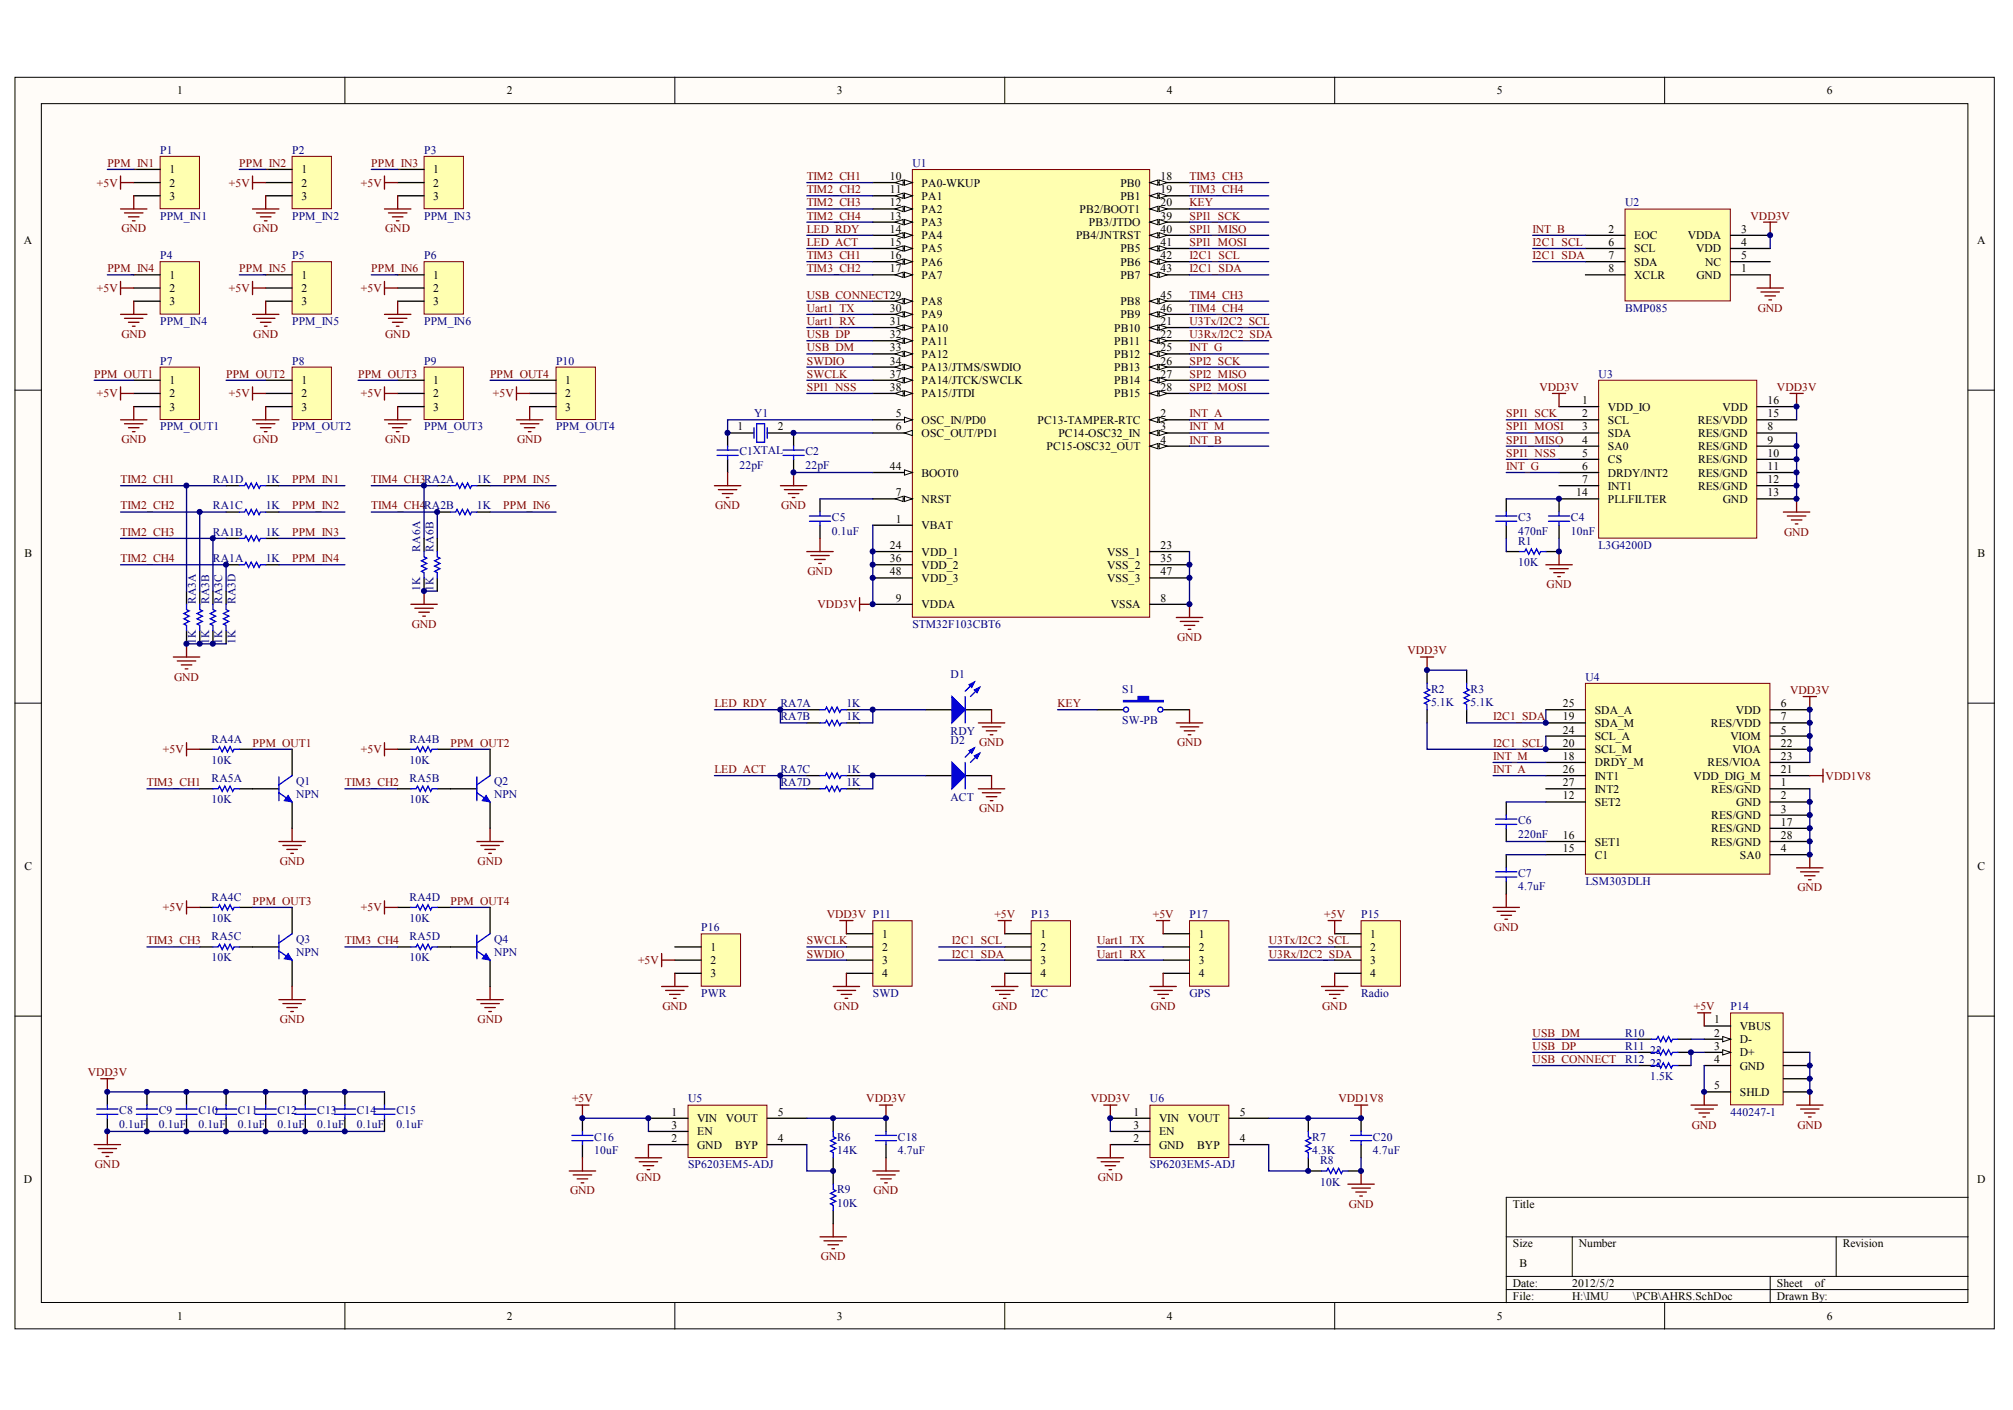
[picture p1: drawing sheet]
<svg xmlns="http://www.w3.org/2000/svg" width="284mm" height="199mm" viewBox="0 0 284 199" stroke-linecap="round" stroke-linejoin="round" font-family="sans-serif">
<defs><g id="words">
<g font-size="1.6">
<text x="25" y="13.3">1</text>
<text x="71.5" y="13.3">2</text>
<text x="118.1" y="13.3">3</text>
<text x="164.6" y="13.3">4</text>
<text x="211.2" y="13.3">5</text>
<text x="257.7" y="13.3">6</text>
<text x="23.9" y="24.5">1</text>
<text x="23.9" y="26.3">2</text>
<text x="23.9" y="28.2">3</text>
<text x="42.5" y="24.5">1</text>
<text x="42.5" y="26.3">2</text>
<text x="42.5" y="28.2">3</text>
<text x="61.1" y="24.5">1</text>
<text x="61.1" y="26.3">2</text>
<text x="61.1" y="28.2">3</text>
<text x="125.5" y="25.4">10</text>
<text x="125.5" y="27.3">11</text>
<text x="125.5" y="29.1">12</text>
<text x="130" y="26.3">PA0-WKUP</text>
<text x="130" y="28.2">PA1</text>
<text x="158.1" y="26.3">PB0</text>
<text x="158.1" y="28.2">PB1</text>
<text x="163.7" y="25.4">18</text>
<text x="163.7" y="27.3">19</text>
<text x="163.7" y="29.1">20</text>
<text x="3.4" y="34.4">A</text>
<text x="125.5" y="31">13</text>
<text x="125.5" y="32.8">14</text>
<text x="125.5" y="34.7">15</text>
<text x="130" y="30.1">PA2</text>
<text x="130" y="31.9">PA3</text>
<text x="130" y="33.8">PA4</text>
<text x="130" y="35.6">PA5</text>
<text x="151.8" y="33.8">PB4/JNTRST</text>
<text x="152.3" y="30.1">PB2/BOOT1</text>
<text x="153.6" y="31.9">PB3/JTDO</text>
<text x="158.1" y="35.6">PB5</text>
<text x="163.7" y="31">39</text>
<text x="163.7" y="32.8">40</text>
<text x="163.7" y="34.7">41</text>
<text x="226.9" y="32.8">2</text>
<text x="226.9" y="34.7">6</text>
<text x="230.6" y="33.8">EOC</text>
<text x="230.6" y="35.6">SCL</text>
<text x="238.1" y="33.8">VDDA</text>
<text x="239.3" y="35.6">VDD</text>
<text x="245.6" y="32.8">3</text>
<text x="245.6" y="34.7">4</text>
<text x="278.9" y="34.4">A</text>
<text x="23.9" y="39.3">1</text>
<text x="23.9" y="41.2">2</text>
<text x="42.5" y="39.3">1</text>
<text x="42.5" y="41.2">2</text>
<text x="61.1" y="39.3">1</text>
<text x="61.1" y="41.2">2</text>
<text x="125.5" y="36.6">16</text>
<text x="125.5" y="38.4">17</text>
<text x="130" y="37.5">PA6</text>
<text x="130" y="39.3">PA7</text>
<text x="158.1" y="37.5">PB6</text>
<text x="158.1" y="39.3">PB7</text>
<text x="163.7" y="36.6">42</text>
<text x="163.7" y="38.4">43</text>
<text x="226.9" y="36.6">7</text>
<text x="226.9" y="38.4">8</text>
<text x="230.6" y="37.5">SDA</text>
<text x="230.6" y="39.3">XCLR</text>
<text x="239.3" y="39.3">GND</text>
<text x="240.6" y="37.5">NC</text>
<text x="245.6" y="38.4">1</text>
<text x="245.6" y="36.6">5</text>
<text x="23.9" y="43.1">3</text>
<text x="42.5" y="43.1">3</text>
<text x="61.1" y="43.1">3</text>
<text x="125.5" y="44">30</text>
<text x="125.5" y="45.9">31</text>
<text x="125.5" y="47.7">32</text>
<text x="130" y="43.1">PA8</text>
<text x="130" y="44.9">PA9</text>
<text x="130" y="46.8">PA10</text>
<text x="157.2" y="46.8">PB10</text>
<text x="158.1" y="43.1">PB8</text>
<text x="158.1" y="44.9">PB9</text>
<text x="163.7" y="42.1">45</text>
<text x="163.7" y="44">46</text>
<text x="163.7" y="45.9">21</text>
<text x="163.7" y="47.7">22</text>
<text x="125.5" y="49.6">33</text>
<text x="125.5" y="51.4">34</text>
<text x="125.5" y="53.3">37</text>
<text x="130" y="48.6">PA11</text>
<text x="130" y="50.5">PA12</text>
<text x="130" y="52.4">PA13/JTMS/SWDIO</text>
<text x="157.2" y="48.6">PB11</text>
<text x="157.2" y="50.5">PB12</text>
<text x="157.2" y="52.4">PB13</text>
<text x="163.7" y="49.6">25</text>
<text x="163.7" y="51.4">26</text>
<text x="163.7" y="53.3">27</text>
<text x="23.9" y="54.2">1</text>
<text x="23.9" y="56.1">2</text>
<text x="23.9" y="57.9">3</text>
<text x="42.5" y="54.2">1</text>
<text x="42.5" y="56.1">2</text>
<text x="42.5" y="57.9">3</text>
<text x="61.1" y="54.2">1</text>
<text x="61.1" y="56.1">2</text>
<text x="61.1" y="57.9">3</text>
<text x="79.7" y="54.2">1</text>
<text x="79.7" y="56.1">2</text>
<text x="79.7" y="57.9">3</text>
<text x="125.5" y="55.2">38</text>
<text x="126.4" y="58.9">5</text>
<text x="130" y="59.8">OSC_IN/PD0</text>
<text x="130" y="54.2">PA14/JTCK/SWCLK</text>
<text x="130" y="56.1">PA15/JTDI</text>
<text x="146.4" y="59.8">PC13-TAMPER-RTC</text>
<text x="157.2" y="54.2">PB14</text>
<text x="157.2" y="56.1">PB15</text>
<text x="163.7" y="55.2">28</text>
<text x="163.7" y="58.9">2</text>
<text x="223.2" y="57">1</text>
<text x="223.2" y="58.9">2</text>
<text x="226.8" y="57.9">VDD_IO</text>
<text x="226.8" y="59.8">SCL</text>
<text x="239.5" y="59.8">RES/VDD</text>
<text x="243" y="57.9">VDD</text>
<text x="249.4" y="58.9">15</text>
<text x="249.4" y="57">16</text>
<text x="104" y="60.7">1</text>
<text x="109.7" y="60.7">2</text>
<text x="126.4" y="60.7">6</text>
<text x="130" y="61.7">OSC_OUT/PD1</text>
<text x="147.6" y="63.5">PC15-OSC32_OUT</text>
<text x="149.3" y="61.7">PC14-OSC32_IN</text>
<text x="163.7" y="60.7">3</text>
<text x="163.7" y="62.6">4</text>
<text x="223.2" y="60.7">3</text>
<text x="223.2" y="62.6">4</text>
<text x="223.2" y="64.5">5</text>
<text x="226.8" y="61.7">SDA</text>
<text x="226.8" y="63.5">SA0</text>
<text x="226.8" y="65.4">CS</text>
<text x="239.5" y="61.7">RES/GND</text>
<text x="239.5" y="63.5">RES/GND</text>
<text x="239.5" y="65.4">RES/GND</text>
<text x="249.4" y="60.7">8</text>
<text x="249.4" y="62.6">9</text>
<text x="249.4" y="64.5">10</text>
<text x="125.5" y="66.3">44</text>
<text x="126.4" y="70">7</text>
<text x="130" y="67.2">BOOT0</text>
<text x="130" y="71">NRST</text>
<text x="222.3" y="70">14</text>
<text x="223.2" y="66.3">6</text>
<text x="223.2" y="68.2">7</text>
<text x="226.8" y="67.2">DRDY/INT2</text>
<text x="226.8" y="69.1">INT1</text>
<text x="226.8" y="71">PLLFILTER</text>
<text x="239.5" y="67.2">RES/GND</text>
<text x="239.5" y="69.1">RES/GND</text>
<text x="243.1" y="71">GND</text>
<text x="249.4" y="66.3">11</text>
<text x="249.4" y="68.2">12</text>
<text x="249.4" y="70">13</text>
<text x="125.5" y="77.5">24</text>
<text x="126.4" y="73.8">1</text>
<text x="130" y="74.7">VBAT</text>
<text x="163.7" y="77.5">23</text>
<text x="3.4" y="78.6">B</text>
<text x="125.5" y="79.3">36</text>
<text x="125.5" y="81.2">48</text>
<text x="130" y="78.4">VDD_1</text>
<text x="130" y="80.3">VDD_2</text>
<text x="130" y="82.1">VDD_3</text>
<text x="156.2" y="78.4">VSS_1</text>
<text x="156.2" y="80.3">VSS_2</text>
<text x="156.2" y="82.1">VSS_3</text>
<text x="163.7" y="79.3">35</text>
<text x="163.7" y="81.2">47</text>
<text x="279" y="78.6">B</text>
<text x="126.4" y="84.9">9</text>
<text x="130" y="85.8">VDDA</text>
<text x="156.7" y="85.8">VSSA</text>
<text x="163.7" y="84.9">8</text>
<text x="220.5" y="101.6">19</text>
<text x="220.5" y="99.8">25</text>
<text x="225" y="100.7">SDA_A</text>
<text x="244.9" y="100.7">VDD</text>
<text x="251.2" y="99.8">6</text>
<text x="251.2" y="101.6">7</text>
<text x="220.5" y="107.2">18</text>
<text x="220.5" y="105.4">20</text>
<text x="220.5" y="103.5">24</text>
<text x="225" y="102.6">SDA_M</text>
<text x="225" y="106.3">SCL_M</text>
<text x="225" y="104.4">SCL_A</text>
<text x="241.4" y="102.6">RES/VDD</text>
<text x="244.1" y="104.4">VIOM</text>
<text x="244.4" y="106.3">VIOA</text>
<text x="251.2" y="103.5">5</text>
<text x="251.2" y="105.4">22</text>
<text x="251.2" y="107.2">23</text>
<text x="220.5" y="112.8">12</text>
<text x="220.5" y="109.1">26</text>
<text x="220.5" y="110.9">27</text>
<text x="225" y="113.7">SET2</text>
<text x="225" y="108.2">DRDY_M</text>
<text x="225" y="110">INT1</text>
<text x="225" y="111.9">INT2</text>
<text x="238.9" y="110">VDD_DIG_M</text>
<text x="240.9" y="108.2">RES/VIOA</text>
<text x="241.4" y="111.9">RES/GND</text>
<text x="244.9" y="113.7">GND</text>
<text x="251.2" y="110.9">1</text>
<text x="251.2" y="112.8">2</text>
<text x="251.2" y="109.1">21</text>
<text x="220.5" y="118.4">16</text>
<text x="225" y="119.3">SET1</text>
<text x="241.4" y="115.6">RES/GND</text>
<text x="241.4" y="117.5">RES/GND</text>
<text x="241.4" y="119.3">RES/GND</text>
<text x="251.2" y="114.7">3</text>
<text x="251.2" y="116.5">17</text>
<text x="251.2" y="118.4">28</text>
<text x="3.4" y="122.8">C</text>
<text x="220.5" y="120.2">15</text>
<text x="225" y="121.2">C1</text>
<text x="245.5" y="121.2">SA0</text>
<text x="251.2" y="120.2">4</text>
<text x="279" y="122.8">C</text>
<text x="100.2" y="134.2">1</text>
<text x="100.2" y="136">2</text>
<text x="100.2" y="137.9">3</text>
<text x="124.4" y="132.3">1</text>
<text x="124.4" y="134.2">2</text>
<text x="124.4" y="136">3</text>
<text x="124.4" y="137.9">4</text>
<text x="146.8" y="132.3">1</text>
<text x="146.8" y="134.2">2</text>
<text x="146.8" y="136">3</text>
<text x="146.8" y="137.9">4</text>
<text x="169.1" y="132.3">1</text>
<text x="169.1" y="134.2">2</text>
<text x="169.1" y="136">3</text>
<text x="169.1" y="137.9">4</text>
<text x="193.3" y="132.3">1</text>
<text x="193.3" y="134.2">2</text>
<text x="193.3" y="136">3</text>
<text x="193.3" y="137.9">4</text>
<text x="241.8" y="144.4">1</text>
<text x="241.8" y="146.3">2</text>
<text x="241.8" y="148.1">3</text>
<text x="241.8" y="150">4</text>
<text x="245.5" y="145.3">VBUS</text>
<text x="245.5" y="147.2">D-</text>
<text x="245.5" y="149.1">D+</text>
<text x="241.8" y="153.7">5</text>
<text x="245.5" y="150.9">GND</text>
<text x="245.5" y="154.6">SHLD</text>
<text x="94.7" y="157.4">1</text>
<text x="94.7" y="161.2">2</text>
<text x="94.7" y="159.3">3</text>
<text x="98.4" y="158.4">VIN</text>
<text x="98.4" y="160.2">EN</text>
<text x="102.4" y="158.4">VOUT</text>
<text x="109.7" y="161.2">4</text>
<text x="109.7" y="157.4">5</text>
<text x="159.9" y="157.4">1</text>
<text x="159.9" y="161.2">2</text>
<text x="159.9" y="159.3">3</text>
<text x="163.5" y="158.4">VIN</text>
<text x="163.5" y="160.2">EN</text>
<text x="167.6" y="158.4">VOUT</text>
<text x="174.9" y="161.2">4</text>
<text x="174.9" y="157.4">5</text>
<text x="3.4" y="166.9">D</text>
<text x="98.4" y="162.1">GND</text>
<text x="103.7" y="162.1">BYP</text>
<text x="163.5" y="162.1">GND</text>
<text x="168.9" y="162.1">BYP</text>
<text x="278.9" y="166.9">D</text>
<text x="213.4" y="170.4">Title</text>
<text x="213.4" y="176">Size</text>
<text x="214.4" y="178.8">B</text>
<text x="222.7" y="176">Number</text>
<text x="260" y="176">Revision</text>
<text x="213.4" y="181.6">Date:</text>
<text x="213.4" y="183.4">File:</text>
<text x="221.8" y="181.6">2012/5/2</text>
<text x="221.8" y="183.4">H:\IMU</text>
<text x="230.4" y="183.4">\PCB\AHRS.SchDoc</text>
<text x="250.7" y="181.6">Sheet</text>
<text x="250.7" y="183.4">Drawn By:</text>
<text x="256" y="181.6">of</text>
<text x="25" y="186.2">1</text>
<text x="71.5" y="186.2">2</text>
<text x="118.1" y="186.2">3</text>
<text x="164.6" y="186.2">4</text>
<text x="211.2" y="186.2">5</text>
<text x="257.7" y="186.2">6</text>
</g>
<g font-size="1.6" fill="#800000">
<text x="15.1" y="23.5">PPM_IN1</text>
<text x="33.8" y="23.5">PPM_IN2</text>
<text x="52.4" y="23.5">PPM_IN3</text>
<text x="13.7" y="26.3">+5V</text>
<text x="32.3" y="26.3">+5V</text>
<text x="50.9" y="26.3">+5V</text>
<text x="113.8" y="25.4">TIM2_CH1</text>
<text x="113.8" y="27.3">TIM2_CH2</text>
<text x="113.8" y="29.1">TIM2_CH3</text>
<text x="167.8" y="25.4">TIM3_CH3</text>
<text x="167.8" y="27.3">TIM3_CH4</text>
<text x="167.8" y="29.1">KEY</text>
<text x="17.1" y="32.8">GND</text>
<text x="35.7" y="32.8">GND</text>
<text x="54.4" y="32.8">GND</text>
<text x="113.8" y="31">TIM2_CH4</text>
<text x="113.8" y="32.8">LED_RDY</text>
<text x="113.8" y="34.7">LED_ACT</text>
<text x="167.8" y="31">SPI1_SCK</text>
<text x="167.8" y="32.8">SPI1_MISO</text>
<text x="167.8" y="34.7">SPI1_MOSI</text>
<text x="216.2" y="34.7">I2C1_SCL</text>
<text x="216.2" y="32.8">INT_B</text>
<text x="247" y="31">VDD3V</text>
<text x="13.7" y="41.2">+5V</text>
<text x="15.1" y="38.4">PPM_IN4</text>
<text x="32.3" y="41.2">+5V</text>
<text x="33.8" y="38.4">PPM_IN5</text>
<text x="50.9" y="41.2">+5V</text>
<text x="52.4" y="38.4">PPM_IN6</text>
<text x="113.8" y="36.6">TIM3_CH1</text>
<text x="113.8" y="38.4">TIM3_CH2</text>
<text x="167.8" y="36.6">I2C1_SCL</text>
<text x="167.8" y="38.4">I2C1_SDA</text>
<text x="216.2" y="36.6">I2C1_SDA</text>
<text x="17.1" y="47.7">GND</text>
<text x="35.7" y="47.7">GND</text>
<text x="54.4" y="47.7">GND</text>
<text x="113.8" y="44">Uart1_TX</text>
<text x="113.8" y="45.9">Uart1_RX</text>
<text x="113.8" y="47.7">USB_DP</text>
<text x="113.8" y="42.1">USB_CONNECT29</text>
<text x="167.8" y="45.9">U3Tx/I2C2_SCL</text>
<text x="167.8" y="47.7">U3Rx/I2C2_SDA</text>
<text x="167.8" y="42.1">TIM4_CH3</text>
<text x="167.8" y="44">TIM4_CH4</text>
<text x="248" y="44">GND</text>
<text x="13.3" y="53.3">PPM_OUT1</text>
<text x="31.9" y="53.3">PPM_OUT2</text>
<text x="50.5" y="53.3">PPM_OUT3</text>
<text x="69.1" y="53.3">PPM_OUT4</text>
<text x="113.8" y="51.4">SWDIO</text>
<text x="113.8" y="53.3">SWCLK</text>
<text x="113.8" y="49.6">USB_DM</text>
<text x="167.8" y="49.6">INT_G</text>
<text x="167.8" y="51.4">SPI2_SCK</text>
<text x="167.8" y="53.3">SPI2_MISO</text>
<text x="13.7" y="56.1">+5V</text>
<text x="32.3" y="56.1">+5V</text>
<text x="50.9" y="56.1">+5V</text>
<text x="69.5" y="56.1">+5V</text>
<text x="113.8" y="55.2">SPI1_NSS</text>
<text x="167.8" y="58.9">INT_A</text>
<text x="167.8" y="55.2">SPI2_MOSI</text>
<text x="212.5" y="58.9">SPI1_SCK</text>
<text x="217.2" y="55.2">VDD3V</text>
<text x="250.7" y="55.2">VDD3V</text>
<text x="17.1" y="62.6">GND</text>
<text x="35.7" y="62.6">GND</text>
<text x="54.4" y="62.6">GND</text>
<text x="73" y="62.6">GND</text>
<text x="167.8" y="60.7">INT_M</text>
<text x="167.8" y="62.6">INT_B</text>
<text x="212.5" y="62.6">SPI1_MISO</text>
<text x="212.5" y="60.7">SPI1_MOSI</text>
<text x="212.5" y="64.5">SPI1_NSS</text>
<text x="17" y="68.2">TIM2_CH1</text>
<text x="17" y="71.9">TIM2_CH2</text>
<text x="41.2" y="68.2">PPM_IN1</text>
<text x="41.2" y="71.9">PPM_IN2</text>
<text x="52.4" y="68.2">TIM4_CH3RA2A</text>
<text x="52.4" y="71.9">TIM4_CH4</text>
<text x="71" y="68.2">PPM_IN5</text>
<text x="71" y="71.9">PPM_IN6</text>
<text x="100.9" y="71.9">GND</text>
<text x="110.2" y="71.9">GND</text>
<text x="212.5" y="66.3">INT_G</text>
<text x="17" y="75.6">TIM2_CH3</text>
<text x="41.2" y="75.6">PPM_IN3</text>
<text x="251.7" y="75.6">GND</text>
<text x="17" y="79.3">TIM2_CH4</text>
<text x="41.2" y="79.3">PPM_IN4</text>
<text x="113.9" y="81.2">GND</text>
<text x="218.2" y="83">GND</text>
<text x="58.1" y="88.6">GND</text>
<text x="115.3" y="85.8">VDD3V</text>
<text x="166.1" y="90.5">GND</text>
<text x="198.6" y="92.3">VDD3V</text>
<text x="24.6" y="96">GND</text>
<text x="100.8" y="99.8">LED_RDY</text>
<text x="149.2" y="99.8">KEY</text>
<text x="210.6" y="101.6">I2C1_SDA</text>
<text x="252.5" y="97.9">VDD3V</text>
<text x="23" y="106.3">+5V</text>
<text x="35.6" y="105.4">PPM_OUT1</text>
<text x="50.9" y="106.3">+5V</text>
<text x="63.6" y="105.4">PPM_OUT2</text>
<text x="138.1" y="105.3">GND</text>
<text x="166.1" y="105.3">GND</text>
<text x="210.6" y="107.2">INT_M</text>
<text x="210.6" y="105.4">I2C1_SCL</text>
<text x="20.7" y="110.9">TIM3_CH1</text>
<text x="48.7" y="110.9">TIM3_CH2</text>
<text x="100.8" y="109.1">LED_ACT</text>
<text x="210.6" y="109.1">INT_A</text>
<text x="257.6" y="110">VDD1V8</text>
<text x="138.1" y="114.6">GND</text>
<text x="39.5" y="122.1">GND</text>
<text x="67.4" y="122.1">GND</text>
<text x="253.6" y="125.8">GND</text>
<text x="23" y="128.6">+5V</text>
<text x="35.6" y="127.7">PPM_OUT3</text>
<text x="50.9" y="128.6">+5V</text>
<text x="63.6" y="127.7">PPM_OUT4</text>
<text x="116.6" y="129.5">VDD3V P11</text>
<text x="140.3" y="129.5">+5V</text>
<text x="162.6" y="129.5">+5V</text>
<text x="186.8" y="129.5">+5V</text>
<text x="210.7" y="131.4">GND</text>
<text x="20.7" y="133.3">TIM3_CH3</text>
<text x="48.7" y="133.3">TIM3_CH4</text>
<text x="90" y="136">+5V</text>
<text x="113.8" y="133.3">SWCLK</text>
<text x="113.8" y="135.1">SWDIO</text>
<text x="134.3" y="133.3">I2C1_SCL</text>
<text x="134.3" y="135.1">I2C1_SDA</text>
<text x="154.8" y="133.3">Uart1_TX</text>
<text x="154.8" y="135.1">Uart1_RX</text>
<text x="179" y="133.3">U3Tx/I2C2_SCL</text>
<text x="179" y="135.1">U3Rx/I2C2_SDA</text>
<text x="93.5" y="142.5">GND</text>
<text x="117.7" y="142.5">GND</text>
<text x="140" y="142.5">GND</text>
<text x="162.3" y="142.5">GND</text>
<text x="186.5" y="142.5">GND</text>
<text x="239" y="142.6">+5V</text>
<text x="39.5" y="144.4">GND</text>
<text x="67.4" y="144.4">GND</text>
<text x="216.2" y="148.1">USB_DP</text>
<text x="216.2" y="146.3">USB_DM</text>
<text x="216.2" y="150">USB_CONNECT</text>
<text x="12.4" y="151.9">VDD3V</text>
<text x="80.7" y="155.6">+5V</text>
<text x="122.2" y="155.6">VDD3V</text>
<text x="153.9" y="155.6">VDD3V</text>
<text x="188.8" y="155.6">VDD1V8</text>
<text x="238.7" y="159.3">GND</text>
<text x="253.6" y="159.3">GND</text>
<text x="13.4" y="164.8">GND</text>
<text x="89.7" y="166.7">GND</text>
<text x="154.9" y="166.7">GND</text>
<text x="80.4" y="168.6">GND</text>
<text x="123.2" y="168.6">GND</text>
<text x="190.3" y="170.4">GND</text>
<text x="115.8" y="177.9">GND</text>
</g>
<g font-size="1.6" fill="#000080">
<text x="22.6" y="21.7">P1</text>
<text x="41.2" y="21.7">P2</text>
<text x="59.8" y="21.7">P3</text>
<text x="128.7" y="23.5">U1</text>
<text x="229.3" y="29.1">U2</text>
<text x="22.6" y="31">PPM_IN1</text>
<text x="41.2" y="31">PPM_IN2</text>
<text x="59.8" y="31">PPM_IN3</text>
<text x="22.6" y="36.6">P4</text>
<text x="41.2" y="36.6">P5</text>
<text x="59.8" y="36.6">P6</text>
<text x="22.6" y="45.9">PPM_IN4</text>
<text x="41.2" y="45.9">PPM_IN5</text>
<text x="59.8" y="45.9">PPM_IN6</text>
<text x="229.3" y="44">BMP085</text>
<text x="22.6" y="51.4">P7</text>
<text x="41.2" y="51.4">P8</text>
<text x="59.8" y="51.4">P9</text>
<text x="78.4" y="51.4">P10</text>
<text x="225.5" y="53.3">U3</text>
<text x="106.4" y="58.9">Y1</text>
<text x="22.6" y="60.7">PPM_OUT1</text>
<text x="41.2" y="60.7">PPM_OUT2</text>
<text x="59.8" y="60.7">PPM_OUT3</text>
<text x="78.4" y="60.7">PPM_OUT4</text>
<text x="104.3" y="64.3">C1XTAL</text>
<text x="113.6" y="64.3">C2</text>
<text x="30" y="71.9">RA1C</text>
<text x="30" y="68.2">RA1D</text>
<text x="37.5" y="71.9">1K</text>
<text x="37.5" y="68.2">1K</text>
<text x="59.8" y="71.9">RA2B</text>
<text x="67.3" y="68.2">1K</text>
<text x="67.3" y="71.9">1K</text>
<text x="104.3" y="66.1">22pF</text>
<text x="113.6" y="66.1">22pF</text>
<text x="30" y="75.6">RA1B</text>
<text x="37.5" y="75.6">1K</text>
<text x="59.3" y="77.8" transform="rotate(-90 59.3 77.8)">RA6A</text>
<text x="61.1" y="77.8" transform="rotate(-90 61.1 77.8)">RA6B</text>
<text x="117.4" y="75.4">0.1uF</text>
<text x="117.4" y="73.6">C5</text>
<text x="214.2" y="75.4">470nF</text>
<text x="214.2" y="73.6">C3</text>
<text x="214.2" y="76.9">R1</text>
<text x="221.6" y="75.4">10nF</text>
<text x="221.6" y="73.6">C4</text>
<text x="225.5" y="77.5">L3G4200D</text>
<text x="30" y="79.3">RA1A</text>
<text x="37.5" y="79.3">1K</text>
<text x="59.3" y="83.4" transform="rotate(-90 59.3 83.4)">1K</text>
<text x="61.1" y="83.4" transform="rotate(-90 61.1 83.4)">1K</text>
<text x="214.2" y="79.9">10K</text>
<text x="27.6" y="85.3" transform="rotate(-90 27.6 85.3)">RA3A</text>
<text x="29.5" y="85.3" transform="rotate(-90 29.5 85.3)">RA3B</text>
<text x="31.3" y="85.3" transform="rotate(-90 31.3 85.3)">RA3C</text>
<text x="33.2" y="85.3" transform="rotate(-90 33.2 85.3)">RA3D</text>
<text x="128.7" y="88.6">STM32F103CBT6</text>
<text x="27.6" y="90.9" transform="rotate(-90 27.6 90.9)">1K</text>
<text x="29.5" y="90.9" transform="rotate(-90 29.5 90.9)">1K</text>
<text x="31.3" y="90.9" transform="rotate(-90 31.3 90.9)">1K</text>
<text x="33.2" y="90.9" transform="rotate(-90 33.2 90.9)">1K</text>
<text x="134.1" y="95.7">D1</text>
<text x="110.1" y="101.6">RA7B</text>
<text x="110.1" y="99.8">RA7A</text>
<text x="119.4" y="101.6">1K</text>
<text x="119.4" y="99.8">1K</text>
<text x="158.3" y="97.7">S1</text>
<text x="201.9" y="99.6">5.1K</text>
<text x="201.9" y="97.7">R2</text>
<text x="207.5" y="99.6">5.1K</text>
<text x="207.5" y="97.7">R3</text>
<text x="223.7" y="96.1">U4</text>
<text x="29.9" y="107.8">10K</text>
<text x="29.9" y="104.8">RA4A</text>
<text x="57.8" y="107.8">10K</text>
<text x="57.8" y="104.8">RA4B</text>
<text x="134.1" y="103.7">RDY</text>
<text x="134.1" y="105">D2</text>
<text x="158.3" y="102.2">SW-PB</text>
<text x="29.9" y="113.4">10K</text>
<text x="29.9" y="110.4">RA5A</text>
<text x="41.8" y="110.8">Q1</text>
<text x="41.8" y="112.6">NPN</text>
<text x="57.8" y="113.4">10K</text>
<text x="57.8" y="110.4">RA5B</text>
<text x="69.7" y="110.8">Q2</text>
<text x="69.7" y="112.6">NPN</text>
<text x="110.1" y="110.9">RA7D</text>
<text x="110.1" y="109.1">RA7C</text>
<text x="119.4" y="110.9">1K</text>
<text x="119.4" y="109.1">1K</text>
<text x="134.1" y="113">ACT</text>
<text x="214.2" y="118.2">220nF</text>
<text x="214.2" y="116.3">C6</text>
<text x="214.2" y="125.6">4.7uF</text>
<text x="214.2" y="123.8">C7</text>
<text x="223.7" y="124.9">LSM303DLH</text>
<text x="29.9" y="130.1">10K</text>
<text x="29.9" y="127.1">RA4C</text>
<text x="57.8" y="130.1">10K</text>
<text x="57.8" y="127.1">RA4D</text>
<text x="98.9" y="131.4">P16</text>
<text x="145.5" y="129.5">P13</text>
<text x="167.8" y="129.5">P17</text>
<text x="192" y="129.5">P15</text>
<text x="29.9" y="135.7">10K</text>
<text x="29.9" y="132.7">RA5C</text>
<text x="41.8" y="133.1">Q3</text>
<text x="41.8" y="134.9">NPN</text>
<text x="57.8" y="135.7">10K</text>
<text x="57.8" y="132.7">RA5D</text>
<text x="69.7" y="133.1">Q4</text>
<text x="69.7" y="134.9">NPN</text>
<text x="98.9" y="140.7">PWR</text>
<text x="123.1" y="140.7">SWD</text>
<text x="145.5" y="140.7">I2C</text>
<text x="167.8" y="140.7">GPS</text>
<text x="192" y="140.7">Radio</text>
<text x="244.1" y="142.6">P14</text>
<text x="229.3" y="150">R12</text>
<text x="229.3" y="146.3">R10</text>
<text x="229.3" y="148.1">R11</text>
<text x="232.8" y="148.7">22</text>
<text x="97.1" y="155.6">U5</text>
<text x="162.2" y="155.6">U6</text>
<text x="232.8" y="152.4">1.5K</text>
<text x="232.8" y="150.6">22</text>
<text x="16.8" y="159.1">0.1uF</text>
<text x="16.8" y="157.2">C8</text>
<text x="22.4" y="159.1">0.1uF</text>
<text x="22.4" y="157.2">C9</text>
<text x="28" y="159.1">0.1uF</text>
<text x="28" y="157.2">C10</text>
<text x="33.6" y="159.1">0.1uF</text>
<text x="33.6" y="157.2">C11</text>
<text x="39.2" y="159.1">0.1uF</text>
<text x="39.2" y="157.2">C12</text>
<text x="44.7" y="159.1">0.1uF</text>
<text x="44.7" y="157.2">C13</text>
<text x="50.3" y="159.1">0.1uF</text>
<text x="50.3" y="157.2">C14</text>
<text x="55.9" y="159.1">0.1uF</text>
<text x="55.9" y="157.2">C15</text>
<text x="83.8" y="161">C16</text>
<text x="118.1" y="161">R6</text>
<text x="126.7" y="161">C18</text>
<text x="185.1" y="161">R7</text>
<text x="193.7" y="161">C20</text>
<text x="244.1" y="157.4">440247-1</text>
<text x="83.8" y="162.8">10uF</text>
<text x="97.1" y="164.9">SP6203EM5-ADJ</text>
<text x="118.1" y="162.8">14K</text>
<text x="126.7" y="162.8">4.7uF</text>
<text x="162.2" y="164.9">SP6203EM5-ADJ</text>
<text x="185.1" y="162.8">4.3K</text>
<text x="186.2" y="167.3">10K</text>
<text x="186.2" y="164.3">R8</text>
<text x="193.7" y="162.8">4.7uF</text>
<text x="118.1" y="170.3">10K</text>
<text x="118.1" y="168.4">R9</text>
</g>
</g></defs>
<g fill="#fffcf8" stroke="#000" stroke-width=".14">
<path d="M2.1 10.9h279.2v176.6h-279.2z"/>
<path d="M5.8 14.6h271.8v169.2h-271.8z"/>
</g>
<g fill="none" stroke="#000" stroke-width=".14">
<path d="M48.7 10.9v3.7M95.2 10.9v3.7M141.7 10.9v3.7M188.3 10.9v3.7M234.8 10.9v3.7M2.1 55.1h3.7M277.7 55.1h3.7M2.1 99.2h3.7M277.7 99.2h3.7M2.1 143.4h3.7M277.7 143.4h3.7M212.5 174.5h65.2"/>
<path d="M221.8 174.5v5.6M259 174.5v5.6M277.7 169h-65.2v14.8M48.7 183.8v3.8M95.2 183.8v3.8M141.7 183.8v3.8M188.3 183.8v3.8M212.5 180.1h65.2M212.5 182h65.2M234.8 183.8v3.8M249.7 180.1v3.7"/>
</g>
<path d="M128.7 23.9h33.5v63.2h-33.5z" fill="#ffffb0" stroke="#800000" stroke-width=".14"/>
<path d="M123.1 66.7h5.6" fill="none" stroke="#000" stroke-width=".19"/>
<path d="M127.6 66.3l1.1 .4-1.1 .3z" fill="#fffcf8" stroke="#000" stroke-width=".14"/>
<path d="M123.1 70.4h5.6" fill="none" stroke="#000" stroke-width=".19"/>
<g fill="#fffcf8" stroke="#000" stroke-width=".14">
<path d="M127.6 70l1.1 .4-1.1 .4z"/>
<path d="M126.3 70.4l1.1-.4v.8z"/>
</g>
<path d="M123.1 59.2h5.6" fill="none" stroke="#000" stroke-width=".19"/>
<path d="M127.6 58.9l1.1 .3-1.1 .4z" fill="#fffcf8" stroke="#000" stroke-width=".14"/>
<path d="M123.1 61.1h5.6" fill="none" stroke="#000" stroke-width=".19"/>
<path d="M127.6 61.1l1.1-.4v.8z" fill="#fffcf8" stroke="#000" stroke-width=".14"/>
<path d="M123.1 25.8h5.6" fill="none" stroke="#000" stroke-width=".19"/>
<g fill="#fffcf8" stroke="#000" stroke-width=".14">
<path d="M127.6 25.4l1.1 .4-1.1 .3z"/>
<path d="M126.3 25.8l1.1-.4v.7z"/>
</g>
<path d="M123.1 27.6h5.6" fill="none" stroke="#000" stroke-width=".19"/>
<g fill="#fffcf8" stroke="#000" stroke-width=".14">
<path d="M127.6 27.3l1.1 .3-1.1 .4z"/>
<path d="M126.3 27.6l1.1-.3v.7z"/>
</g>
<path d="M123.1 29.5h5.6" fill="none" stroke="#000" stroke-width=".19"/>
<g fill="#fffcf8" stroke="#000" stroke-width=".14">
<path d="M127.6 29.1l1.1 .4-1.1 .4z"/>
<path d="M126.3 29.5l1.1-.4v.8z"/>
</g>
<path d="M123.1 31.3h5.6" fill="none" stroke="#000" stroke-width=".19"/>
<g fill="#fffcf8" stroke="#000" stroke-width=".14">
<path d="M127.6 31l1.1 .3-1.1 .4z"/>
<path d="M126.3 31.3l1.1-.3v.7z"/>
</g>
<path d="M123.1 33.2h5.6" fill="none" stroke="#000" stroke-width=".19"/>
<g fill="#fffcf8" stroke="#000" stroke-width=".14">
<path d="M127.6 32.8l1.1 .4-1.1 .4z"/>
<path d="M126.3 33.2l1.1-.4v.8z"/>
</g>
<path d="M123.1 35.1h5.6" fill="none" stroke="#000" stroke-width=".19"/>
<g fill="#fffcf8" stroke="#000" stroke-width=".14">
<path d="M127.6 34.7l1.1 .4-1.1 .3z"/>
<path d="M126.3 35.1l1.1-.4v.7z"/>
</g>
<path d="M123.1 36.9h5.6" fill="none" stroke="#000" stroke-width=".19"/>
<g fill="#fffcf8" stroke="#000" stroke-width=".14">
<path d="M127.6 36.6l1.1 .3-1.1 .4z"/>
<path d="M126.3 36.9l1.1-.3v.7z"/>
</g>
<path d="M123.1 38.8h5.6" fill="none" stroke="#000" stroke-width=".19"/>
<g fill="#fffcf8" stroke="#000" stroke-width=".14">
<path d="M127.6 38.4l1.1 .4-1.1 .4z"/>
<path d="M126.3 38.8l1.1-.4v.8z"/>
</g>
<path d="M123.1 42.5h5.6" fill="none" stroke="#000" stroke-width=".19"/>
<g fill="#fffcf8" stroke="#000" stroke-width=".14">
<path d="M127.6 42.1l1.1 .4-1.1 .4z"/>
<path d="M126.3 42.5l1.1-.4v.8z"/>
</g>
<path d="M123.1 44.4h5.6" fill="none" stroke="#000" stroke-width=".19"/>
<g fill="#fffcf8" stroke="#000" stroke-width=".14">
<path d="M127.6 44l1.1 .4-1.1 .3z"/>
<path d="M126.3 44.4l1.1-.4v.7z"/>
</g>
<path d="M123.1 46.2h5.6" fill="none" stroke="#000" stroke-width=".19"/>
<g fill="#fffcf8" stroke="#000" stroke-width=".14">
<path d="M127.6 45.8l1.1 .4-1.1 .4z"/>
<path d="M126.3 46.2l1.1-.4v.8z"/>
</g>
<path d="M123.1 48.1h5.6" fill="none" stroke="#000" stroke-width=".19"/>
<g fill="#fffcf8" stroke="#000" stroke-width=".14">
<path d="M127.6 47.7l1.1 .4-1.1 .4z"/>
<path d="M126.3 48.1l1.1-.4v.8z"/>
</g>
<path d="M123.1 49.9h5.6" fill="none" stroke="#000" stroke-width=".19"/>
<g fill="#fffcf8" stroke="#000" stroke-width=".14">
<path d="M127.6 49.6l1.1 .3-1.1 .4z"/>
<path d="M126.3 49.9l1.1-.3v.7z"/>
</g>
<path d="M123.1 51.8h5.6" fill="none" stroke="#000" stroke-width=".19"/>
<g fill="#fffcf8" stroke="#000" stroke-width=".14">
<path d="M127.6 51.4l1.1 .4-1.1 .4z"/>
<path d="M126.3 51.8l1.1-.4v.8z"/>
</g>
<path d="M123.1 53.7h5.6" fill="none" stroke="#000" stroke-width=".19"/>
<g fill="#fffcf8" stroke="#000" stroke-width=".14">
<path d="M127.6 53.3l1.1 .4-1.1 .3z"/>
<path d="M126.3 53.7l1.1-.4v.7z"/>
</g>
<path d="M123.1 55.5h5.6" fill="none" stroke="#000" stroke-width=".19"/>
<g fill="#fffcf8" stroke="#000" stroke-width=".14">
<path d="M127.6 55.1l1.1 .4-1.1 .4z"/>
<path d="M126.3 55.5l1.1-.4v.8z"/>
</g>
<path d="M162.2 25.8h5.6" fill="none" stroke="#000" stroke-width=".19"/>
<g fill="#fffcf8" stroke="#000" stroke-width=".14">
<path d="M162.2 25.8l1.1-.4v.7z"/>
<path d="M163.5 25.4l1.1 .4-1.1 .3z"/>
</g>
<path d="M162.2 27.6h5.6" fill="none" stroke="#000" stroke-width=".19"/>
<g fill="#fffcf8" stroke="#000" stroke-width=".14">
<path d="M162.2 27.6l1.1-.3v.7z"/>
<path d="M163.5 27.3l1.1 .3-1.1 .4z"/>
</g>
<path d="M162.2 29.5h5.6" fill="none" stroke="#000" stroke-width=".19"/>
<g fill="#fffcf8" stroke="#000" stroke-width=".14">
<path d="M162.2 29.5l1.1-.4v.8z"/>
<path d="M163.5 29.1l1.1 .4-1.1 .4z"/>
</g>
<path d="M162.2 31.3h5.6" fill="none" stroke="#000" stroke-width=".19"/>
<g fill="#fffcf8" stroke="#000" stroke-width=".14">
<path d="M162.2 31.3l1.1-.3v.7z"/>
<path d="M163.5 31l1.1 .3-1.1 .4z"/>
</g>
<path d="M162.2 33.2h5.6" fill="none" stroke="#000" stroke-width=".19"/>
<g fill="#fffcf8" stroke="#000" stroke-width=".14">
<path d="M162.2 33.2l1.1-.4v.8z"/>
<path d="M163.5 32.8l1.1 .4-1.1 .4z"/>
</g>
<path d="M162.2 35.1h5.6" fill="none" stroke="#000" stroke-width=".19"/>
<g fill="#fffcf8" stroke="#000" stroke-width=".14">
<path d="M162.2 35.1l1.1-.4v.7z"/>
<path d="M163.5 34.7l1.1 .4-1.1 .3z"/>
</g>
<path d="M162.2 36.9h5.6" fill="none" stroke="#000" stroke-width=".19"/>
<g fill="#fffcf8" stroke="#000" stroke-width=".14">
<path d="M162.2 36.9l1.1-.3v.7z"/>
<path d="M163.5 36.6l1.1 .3-1.1 .4z"/>
</g>
<path d="M162.2 38.8h5.6" fill="none" stroke="#000" stroke-width=".19"/>
<g fill="#fffcf8" stroke="#000" stroke-width=".14">
<path d="M162.2 38.8l1.1-.4v.8z"/>
<path d="M163.5 38.4l1.1 .4-1.1 .4z"/>
</g>
<path d="M162.2 42.5h5.6" fill="none" stroke="#000" stroke-width=".19"/>
<g fill="#fffcf8" stroke="#000" stroke-width=".14">
<path d="M162.2 42.5l1.1-.4v.8z"/>
<path d="M163.5 42.1l1.1 .4-1.1 .4z"/>
</g>
<path d="M162.2 44.4h5.6" fill="none" stroke="#000" stroke-width=".19"/>
<g fill="#fffcf8" stroke="#000" stroke-width=".14">
<path d="M162.2 44.4l1.1-.4v.7z"/>
<path d="M163.5 44l1.1 .4-1.1 .3z"/>
</g>
<path d="M162.2 46.2h5.6" fill="none" stroke="#000" stroke-width=".19"/>
<g fill="#fffcf8" stroke="#000" stroke-width=".14">
<path d="M162.2 46.2l1.1-.4v.8z"/>
<path d="M163.5 45.8l1.1 .4-1.1 .4z"/>
</g>
<path d="M162.2 48.1h5.6" fill="none" stroke="#000" stroke-width=".19"/>
<g fill="#fffcf8" stroke="#000" stroke-width=".14">
<path d="M162.2 48.1l1.1-.4v.8z"/>
<path d="M163.5 47.7l1.1 .4-1.1 .4z"/>
</g>
<path d="M162.2 49.9h5.6" fill="none" stroke="#000" stroke-width=".19"/>
<g fill="#fffcf8" stroke="#000" stroke-width=".14">
<path d="M162.2 49.9l1.1-.3v.7z"/>
<path d="M163.5 49.6l1.1 .3-1.1 .4z"/>
</g>
<path d="M162.2 51.8h5.6" fill="none" stroke="#000" stroke-width=".19"/>
<g fill="#fffcf8" stroke="#000" stroke-width=".14">
<path d="M162.2 51.8l1.1-.4v.8z"/>
<path d="M163.5 51.4l1.1 .4-1.1 .4z"/>
</g>
<path d="M162.2 53.7h5.6" fill="none" stroke="#000" stroke-width=".19"/>
<g fill="#fffcf8" stroke="#000" stroke-width=".14">
<path d="M162.2 53.7l1.1-.4v.7z"/>
<path d="M163.5 53.3l1.1 .4-1.1 .3z"/>
</g>
<path d="M162.2 55.5h5.6" fill="none" stroke="#000" stroke-width=".19"/>
<g fill="#fffcf8" stroke="#000" stroke-width=".14">
<path d="M162.2 55.5l1.1-.4v.8z"/>
<path d="M163.5 55.1l1.1 .4-1.1 .4z"/>
</g>
<path d="M162.2 59.2h5.6" fill="none" stroke="#000" stroke-width=".19"/>
<g fill="#fffcf8" stroke="#000" stroke-width=".14">
<path d="M162.2 59.2l1.1-.3v.7z"/>
<path d="M163.5 58.9l1.1 .3-1.1 .4z"/>
</g>
<path d="M162.2 61.1h5.6" fill="none" stroke="#000" stroke-width=".19"/>
<g fill="#fffcf8" stroke="#000" stroke-width=".14">
<path d="M162.2 61.1l1.1-.4v.8z"/>
<path d="M163.5 60.7l1.1 .4-1.1 .4z"/>
</g>
<path d="M162.2 63h5.6" fill="none" stroke="#000" stroke-width=".19"/>
<g fill="#fffcf8" stroke="#000" stroke-width=".14">
<path d="M162.2 63l1.1-.4v.7z"/>
<path d="M163.5 62.6l1.1 .4-1.1 .3z"/>
</g>
<path d="M123.1 74.1h5.6M123.1 77.8h5.6M123.1 79.7h5.6M162.2 77.8h5.6M162.2 79.7h5.6M123.1 81.6h5.6M123.1 85.3h5.6M162.2 81.6h5.6M162.2 85.3h5.6" fill="none" stroke="#000" stroke-width=".19"/>
<path d="M167.8 36.9h11.2M167.8 38.8h11.2M167.8 31.3h11.2M167.8 33.2h11.2M113.8 46.2h9.3M113.8 48.1h9.3M113.8 44.4h9.3M113.8 42.5h9.3M167.8 46.2h11.2M167.8 48.1h11.2M167.8 44.4h11.2M167.8 42.5h11.2" fill="none" stroke="#000080" stroke-width=".19"/>
<path d="M225.5 53.7h22.3v22.2h-22.3z" fill="#ffffb0" stroke="#800000" stroke-width=".14"/>
<g fill="none" stroke="#000" stroke-width=".19">
<path d="M219.9 57.4h5.6M219.9 59.2h5.6M247.9 57.4h5.6M247.9 59.2h5.6M219.9 61.1h5.6M219.9 63h5.6M219.9 64.8h5.6M219.9 66.7h5.6M219.9 68.5h5.6M219.9 70.4h5.6M247.9 61.1h5.6M247.9 63h5.6"/>
<path d="M247.9 64.8h5.6M247.9 66.7h5.6M247.9 68.5h5.6M247.9 70.4h5.6"/>
</g>
<path d="M223.7 96.4h26v27h-26z" fill="#ffffb0" stroke="#800000" stroke-width=".14"/>
<g fill="none" stroke="#000" stroke-width=".19">
<path d="M218.1 111.3h5.6M218.1 113.2h5.6M218.1 103.9h5.6M218.1 100.2h5.6M218.1 102h5.6M218.1 118.7h5.6M218.1 107.6h5.6M218.1 105.7h5.6M218.1 109.4h5.6M249.7 111.3h5.6M249.7 113.2h5.6M249.7 103.9h5.6"/>
<path d="M249.7 100.2h5.6M249.7 102h5.6M249.7 115h5.6M249.7 118.7h5.6M249.7 116.9h5.6M249.7 107.6h5.6M249.7 105.7h5.6M249.7 109.4h5.6M218.1 120.6h5.6M249.7 120.6h5.6"/>
</g>
<path d="M229.3 29.5h14.8v13h-14.8z" fill="#ffffb0" stroke="#800000" stroke-width=".14"/>
<g fill="none" stroke="#000" stroke-width=".19">
<path d="M223.7 38.8h5.6M223.7 33.2h5.6M223.7 35.1h5.6M223.7 36.9h5.6M244.1 38.8h5.6M244.1 33.2h5.6M244.1 35.1h5.6M244.1 36.9h5.6M102.6 64.8v1.9M106.4 61.1h-3.8v1.9M108.2 61.1h3.8v1.9M112 64.8v1.9"/>
<path d="M115.7 70.4v1.9M115.7 74.1v1.9M212.5 70.4v1.9M212.5 74.1v1.9M212.5 77.8h1.9M218.1 77.8h1.8M219.9 70.4v1.9M219.9 74.1v1.9M212.5 113.2v1.8M212.5 116.9v1.8M212.5 120.6v1.9M212.5 124.3v1.9"/>
</g>
<g fill="none" stroke="#000080" stroke-width=".19">
<path d="M113.8 25.8h9.3M167.8 35.1h11.2M167.8 29.5h11.2M216.2 35.1h7.5M216.2 36.9h7.5M216.2 33.2h7.5M113.8 49.9h9.3M113.8 55.5h9.3M113.8 53.7h9.3M113.8 51.8h9.3M123.1 59.2h-20.5v1.9M167.8 55.5h11.2"/>
<path d="M167.8 53.7h11.2M212.5 59.2h7.4M253.5 57.4v1.8M112 61.1h11.1M115.7 70.4h7.4M123.1 74.1v11.2M167.8 77.8v7.5M212.5 61.1h7.4M212.5 70.4h7.4M212.5 76v1.8M212.5 63h7.4M212.5 64.8h7.4"/>
<path d="M212.5 66.7h7.4M219.9 76v1.8M253.5 61.1v9.3M210.6 107.6h7.5M210.6 109.4h7.5M212.5 118.7h5.6M212.5 113.2h5.6M255.3 111.3v9.3M212.5 120.6h5.6"/>
</g>
<g fill="none" stroke="#00f" stroke-width=".19">
<path d="M106.7 59.8h1.2v2.6h-1.2zM101.2 64.3h2.9M101.2 63.5h2.9M102.6 63v.5M102.6 64.3v.5M106.4 60.4v1.4M108.2 60.4v1.4M110.5 64.3h2.9M110.5 63.5h2.9M112 63v.5M112 64.3v.5M114.2 72.8h3"/>
<path d="M114.2 73.6h3M115.7 72.3v.5M115.7 73.6v.5M211 72.8h3M211 73.6h3M212.5 72.3v.5M212.5 73.6v.5M214.4 77.8h.7l.2-.3 .4 .7 .3-.7 .4 .7 .4-.7 .4 .7 .1-.4h.8M218.5 72.8h2.9M218.5 73.6h2.9M219.9 72.3v.5M219.9 73.6v.5"/>
<path d="M211 115.6h3M211 116.3h3M212.5 115v.6M212.5 116.3v.6M211 123h3M211 123.8h3M212.5 122.5v.5M212.5 123.8v.5"/>
</g>
<g fill="none" stroke="#800000" stroke-width=".19">
<path d="M249.7 38.8v1.8M219 55.5h1.9M219.9 55.5v1.9M247.9 40.6h3.7M248.4 41.2h2.6M249 41.8h1.5M249.5 42.3h.4M100.8 68.5h3.7M101.3 69.1h2.7M101.9 69.7h1.5M102.5 70.2h.3M102.6 66.7v1.8"/>
<path d="M110.1 68.5h3.7M110.7 69.1h2.6M111.2 69.7h1.5M111.8 70.2h.3M112 66.7v1.8M113.8 77.8h3.7M114.4 78.4h2.6M114.9 79h1.5M115.5 79.5h.4M115.7 76v1.8M218.1 79.7h3.7M219.9 77.8v1.9"/>
<path d="M251.6 72.3h3.7M252.2 72.8h2.6M252.7 73.4h1.5M253.3 73.9h.3M253.5 70.4v1.9M121.3 84.3v1.9M121.3 85.3h1.8M166 87.1h3.7M166.5 87.7h2.6M167.1 88.2h1.5M167.6 88.8h.4M167.8 85.3v1.8"/>
<path d="M218.6 80.3h2.6M219.2 80.8h1.5M219.8 81.4h.3M254.4 98.3h1.8M255.3 98.3v1.9M255.3 109.4h1.9M257.2 108.5v1.9M210.6 128h3.8M211.2 128.6h2.6M211.8 129.2h1.4M212.3 129.7h.4M212.5 126.2v1.8"/>
<path d="M253.5 122.5h3.7M254 123h2.6M254.6 123.6h1.5M255.1 124.1h.4M255.3 120.6v1.9"/>
</g>
<path d="M97.1 156h11.1v7.3h-11.1z" fill="#ffffb0" stroke="#800000" stroke-width=".14"/>
<path d="M91.5 157.8h5.6M91.5 159.7h5.6M108.2 157.8h5.6M91.5 161.5h5.6M108.2 161.5h5.6" fill="none" stroke="#000" stroke-width=".19"/>
<path d="M123.1 129.9h5.6v9.3h-5.6z" fill="#ffffb0" stroke="#800000" stroke-width=".14"/>
<path d="M130.6 100.2h3.7M130.6 109.4h3.7M136.2 100.2h3.7M136.2 109.4h3.7M119.4 131.8h3.7M119.4 133.6h3.7M119.4 135.5h3.7M119.4 137.3h3.7" fill="none" stroke="#000" stroke-width=".19"/>
<path d="M117.5 139.2h3.8M118.1 139.8h2.6M119.4 137.3v1.9M118.7 140.3h1.5M119.2 140.9h.4" fill="none" stroke="#800000" stroke-width=".19"/>
<path d="M113.8 133.6h5.6M113.8 135.5h5.6" fill="none" stroke="#000080" stroke-width=".19"/>
<g fill="#00f" stroke="#00f" stroke-width=".19">
<path d="M134.3 98.3l1.9 1.9-1.9 1.8z"/>
<path d="M137.5 97.4l.7-.4-.4 .7z"/>
<path d="M136.7 96.6l.8-.4-.4 .8z"/>
<path d="M134.3 107.6l1.9 1.8-1.9 1.9z"/>
<path d="M137.5 106.7l.7-.4-.4 .7z"/>
<path d="M136.7 105.9l.8-.4-.4 .8z"/>
</g>
<path d="M136.2 98.3v3.7M137.5 96.2l-1.3 1.3M138.2 97l-1.3 1.3M136.2 107.6v3.7M137.5 105.5l-1.3 1.3M138.2 106.3l-1.3 1.3" fill="none" stroke="#00f" stroke-width=".19"/>
<path d="M167.8 129.9h5.6v9.3h-5.6z" fill="#ffffb0" stroke="#800000" stroke-width=".14"/>
<g fill="none" stroke="#000" stroke-width=".19">
<path d="M201.3 94.6v1.8M206.9 94.6v1.8M154.8 100.2h3.7M164.1 100.2h3.7M201.3 100.2v1.8M206.9 100.2v1.8M164.1 131.8h3.7M164.1 133.6h3.7M164.1 135.5h3.7M164.1 137.3h3.7M15.1 154.1v1.8M15.1 157.8v1.9"/>
<path d="M20.7 154.1v1.8M20.7 157.8v1.9M26.3 154.1v1.8M26.3 157.8v1.9M31.9 154.1v1.8M31.9 157.8v1.9M37.5 154.1v1.8M37.5 157.8v1.9M43.1 154.1v1.8M43.1 157.8v1.9M48.7 154.1v1.8M48.7 157.8v1.9"/>
<path d="M54.2 154.1v1.8M54.2 157.8v1.9M117.5 157.8v1.9M117.5 163.4v3.7M117.5 170.8v1.9"/>
</g>
<g fill="none" stroke="#000080" stroke-width=".19">
<path d="M113.8 27.6h9.3M113.8 29.5h9.3M113.8 31.3h9.3M113.8 33.2h9.3M113.8 35.1h9.3M113.8 36.9h9.3M113.8 38.8h9.3M167.8 27.6h11.2M167.8 25.8h11.2M249.7 33.2v1.9M167.8 49.9h11.2M167.8 51.8h11.2"/>
<path d="M167.8 59.2h11.2M112 66.7h11.1M167.8 61.1h11.2M167.8 63h11.2M201.3 94.6h5.6M100.8 109.4h13M121.3 109.4h9.3M149.2 100.2h5.6M201.3 102v3.7h16.8v-1.8M218.1 100.2v1.8h-11.2M179 133.6h9.3M179 135.5h9.3"/>
<path d="M15.1 154.1h39.1M15.1 159.7h39.1M113.8 157.8h11.2M113.8 161.5v3.7h3.7"/>
</g>
<g fill="none" stroke="#800000" stroke-width=".19">
<path d="M200.4 92.7h1.9M201.3 92.7v1.9M138 102h3.7M138 111.3h3.7M138.6 102.6h2.6M138.6 111.9h2.6M139.1 103.1h1.5M139.1 112.4h1.5M139.7 103.7h.4M139.7 113h.4M139.9 100.2v1.8M139.9 109.4v1.9"/>
<path d="M166 102h3.7M166.5 102.6h2.6M167.1 103.1h1.5M167.6 103.7h.4M167.8 100.2v1.8M118.5 129.9h1.8M119.4 129.9v1.9M162.2 139.2h3.8M162.8 139.8h2.6M164.1 137.3v1.9M14.2 152.2h1.9M15.1 152.2v1.9"/>
<path d="M15.1 159.7v1.8M81.2 155.9h1.9M82.2 155.9v1.9M124.1 155.9h1.8M125 155.9v1.9M163.3 140.3h1.5M163.9 140.9h.4M13.3 161.5h3.7M13.8 162.1h2.6M14.4 162.6h1.5M15 163.2h.3M89.6 163.4h3.7"/>
<path d="M90.2 163.9h2.6M90.7 164.5h1.5M91.3 165.1h.4M91.5 161.5v1.9M115.7 174.5h3.7M116.2 175.1h2.6M116.8 175.7h1.5M117.4 176.2h.3M117.5 172.7v1.8M123.1 165.2h3.8M123.7 165.8h2.6M124.2 166.4h1.5"/>
<path d="M124.8 166.9h.4M125 163.4v1.8"/>
</g>
<g fill="none" stroke="#00f" stroke-width=".19">
<path d="M201.3 96.4v.8l.4 .2-.7 .3 .7 .4-.7 .4 .7 .3-.7 .4 .3 .2v.8M206.9 96.4v.8l.4 .2-.8 .3 .8 .4-.8 .4 .8 .3-.8 .4 .4 .2v.8M13.7 156.5h2.9M13.7 157.2h2.9M15.1 155.9v.6M15.1 157.2v.6M19.2 156.5h3M19.2 157.2h3M20.7 155.9v.6M20.7 157.2v.6M24.8 156.5h3M24.8 157.2h3"/>
<path d="M26.3 155.9v.6M26.3 157.2v.6M30.4 156.5h3M30.4 157.2h3M31.9 155.9v.6M31.9 157.2v.6M36 156.5h3M36 157.2h3M37.5 155.9v.6M37.5 157.2v.6M41.6 156.5h3M41.6 157.2h3"/>
<path d="M43.1 155.9v.6M43.1 157.2v.6M47.2 156.5h2.9M47.2 157.2h2.9M48.7 155.9v.6M48.7 157.2v.6M52.8 156.5h2.9M52.8 157.2h2.9M54.2 155.9v.6M54.2 157.2v.6M117.5 159.7v.7l.4 .2-.7 .4 .7 .3-.7 .4 .7 .4-.7 .3 .3 .2v.8M117.5 167.1v.7l.4 .2-.7 .4 .7 .4-.7 .3 .7 .4-.7 .4 .3 .2v.7"/>
<circle cx="158.9" cy="100.1" r=".35"/>
<circle cx="163.7" cy="100.1" r=".35"/>
</g>
<path d="M158.5 98.8h2.1v-.5h1.4v.5h2.1v.2h-5.6z" fill-rule="evenodd" fill="#00f" stroke="#00f" stroke-width=".19"/>
<path d="M162.2 156h11.2v7.3h-11.2z" fill="#ffffb0" stroke="#800000" stroke-width=".14"/>
<path d="M156.6 157.8h5.6M156.6 159.7h5.6M173.4 157.8h5.6M184.6 157.8v1.9M192 157.8v1.9M156.6 161.5h5.6M173.4 161.5h5.6M184.6 163.4v1.8h1.8M190.2 165.2h1.8M192 161.5v1.9" fill="none" stroke="#000" stroke-width=".19"/>
<g fill="none" stroke="#800000" stroke-width=".19">
<path d="M155.7 155.9h1.9M156.6 155.9v1.9M191.1 155.9h1.8M192 155.9v1.9M154.8 163.4h3.7M155.3 163.9h2.6M155.9 164.5h1.5M156.5 165.1h.3M156.6 161.5v1.9M190.2 167.1h3.7M190.7 167.7h2.6M191.3 168.2h1.5"/>
<path d="M191.8 168.8h.4M192 165.2v1.9"/>
</g>
<path d="M156.6 157.8v1.9M179 157.8h13M179 161.5v3.7h5.6M192 163.4v1.8" fill="none" stroke="#000080" stroke-width=".19"/>
<path d="M184.6 159.7v.7l.3 .2-.7 .4 .7 .3-.7 .4 .7 .4-.7 .3 .4 .2v.8M192 159.7v.5M186.4 165.2h.8l.2-.3 .3 .7 .4-.7 .4 .7 .4-.7 .3 .7 .2-.4h.8M190.5 160.2h3M190.5 161h3M192 161v.5" fill="none" stroke="#00f" stroke-width=".19"/>
<path d="M22.6 22.1h5.5v7.3h-5.5z" fill="#ffffb0" stroke="#800000" stroke-width=".14"/>
<path d="M18.9 23.9h3.7M18.9 25.8h3.7M18.9 27.6h3.7" fill="none" stroke="#000" stroke-width=".19"/>
<path d="M41.2 22.1h5.6v7.3h-5.6z" fill="#ffffb0" stroke="#800000" stroke-width=".14"/>
<path d="M37.5 23.9h3.7M37.5 25.8h3.7M37.5 27.6h3.7" fill="none" stroke="#000" stroke-width=".19"/>
<path d="M59.8 22.1h5.6v7.3h-5.6z" fill="#ffffb0" stroke="#800000" stroke-width=".14"/>
<path d="M56.1 23.9h3.7M56.1 25.8h3.7M56.1 27.6h3.7" fill="none" stroke="#000" stroke-width=".19"/>
<path d="M22.6 36.9h5.5v7.4h-5.5z" fill="#ffffb0" stroke="#800000" stroke-width=".14"/>
<path d="M18.9 38.8h3.7M18.9 40.6h3.7M18.9 42.5h3.7M82.2 157.8v1.9M82.2 161.5v1.9" fill="none" stroke="#000" stroke-width=".19"/>
<g fill="none" stroke="#800000" stroke-width=".19">
<path d="M17 24.8v1.9M17 39.7v1.9M17 25.8h1.9M17 29.5h3.7M17.6 30h2.6M18.1 30.6h1.5M18.7 31.2h.4M18.9 27.6v1.9M35.6 25.8h1.9M35.6 24.8v1.9M35.6 29.5h3.7M36.2 30h2.6"/>
<path d="M36.7 30.6h1.5M37.3 31.2h.4M37.5 27.6v1.9M54.2 25.8h1.9M54.2 24.8v1.9M54.2 29.5h3.8M54.8 30h2.6M55.4 30.6h1.4M55.9 31.2h.4M56.1 27.6v1.9M17 40.6h1.9M17 44.4h3.7"/>
<path d="M17.6 44.9h2.6M18.1 45.5h1.5M18.7 46h.4M18.9 42.5v1.9M80.3 165.2h3.7M80.9 165.8h2.6M81.4 166.4h1.5M82 166.9h.4M82.2 163.4v1.8"/>
</g>
<path d="M82.2 159.7v.5M80.7 160.2h3M80.7 161h3M82.2 161v.5" fill="none" stroke="#00f" stroke-width=".19"/>
<path d="M15.1 23.9h3.8M15.1 38.8h3.8M33.8 23.9h3.7M52.4 23.9h3.7" fill="none" stroke="#000080" stroke-width=".19"/>
<path d="M41.2 36.9h5.6v7.4h-5.6z" fill="#ffffb0" stroke="#800000" stroke-width=".14"/>
<path d="M37.5 38.8h3.7M37.5 40.6h3.7M37.5 42.5h3.7" fill="none" stroke="#000" stroke-width=".19"/>
<path d="M59.8 36.9h5.6v7.4h-5.6z" fill="#ffffb0" stroke="#800000" stroke-width=".14"/>
<path d="M56.1 38.8h3.7M56.1 40.6h3.7M56.1 42.5h3.7" fill="none" stroke="#000" stroke-width=".19"/>
<g fill="none" stroke="#800000" stroke-width=".19">
<path d="M35.6 39.7v1.9M54.2 39.7v1.9M35.6 40.6h1.9M35.6 44.4h3.7M36.2 44.9h2.6M36.7 45.5h1.5M37.3 46h.4M37.5 42.5v1.9M54.2 40.6h1.9M54.2 44.4h3.8M54.8 44.9h2.6M55.4 45.5h1.4"/>
<path d="M55.9 46h.4M56.1 42.5v1.9"/>
</g>
<path d="M33.8 38.8h3.7M52.4 38.8h3.7" fill="none" stroke="#000080" stroke-width=".19"/>
<path d="M22.6 51.8h5.5v7.4h-5.5z" fill="#ffffb0" stroke="#800000" stroke-width=".14"/>
<path d="M18.9 53.7h3.7M18.9 55.5h3.7M18.9 57.4h3.7" fill="none" stroke="#000" stroke-width=".19"/>
<path d="M41.2 51.8h5.6v7.4h-5.6z" fill="#ffffb0" stroke="#800000" stroke-width=".14"/>
<path d="M37.5 53.7h3.7M37.5 55.5h3.7M37.5 57.4h3.7" fill="none" stroke="#000" stroke-width=".19"/>
<path d="M59.8 51.8h5.6v7.4h-5.6z" fill="#ffffb0" stroke="#800000" stroke-width=".14"/>
<path d="M56.1 53.7h3.7M56.1 55.5h3.7M56.1 57.4h3.7" fill="none" stroke="#000" stroke-width=".19"/>
<path d="M78.4 51.8h5.6v7.4h-5.6z" fill="#ffffb0" stroke="#800000" stroke-width=".14"/>
<g fill="none" stroke="#000" stroke-width=".19">
<path d="M74.7 53.7h3.7M74.7 55.5h3.7M74.7 57.4h3.7M31.9 79.7h1.9M31.9 72.3h1.9M31.9 68.5h1.9M31.9 76h1.9M37.5 79.7h1.8M37.5 72.3h1.8M37.5 68.5h1.8M37.5 76h1.8M61.7 72.3h1.9"/>
<path d="M61.7 68.5h1.9M67.3 72.3h1.8M67.3 68.5h1.8M26.3 83.4v1.9M26.3 89v1.9M28.2 83.4v1.9M28.2 89v1.9M30 83.4v1.9M30 89v1.9M31.9 83.4v1.9M31.9 89v1.9M28.2 105.7h1.8"/>
<path d="M28.2 111.3h1.8M33.8 105.7h1.8M33.8 111.3h1.8M56.1 105.7h1.9M56.1 111.3h1.9M61.7 105.7h1.9M61.7 111.3h1.9M28.2 133.6h1.8M28.2 128h1.8M33.8 133.6h5.5M33.8 128h1.8M41.2 128v3.8"/>
<path d="M41.2 135.5v3.7M56.1 133.6h1.9M56.1 128h1.9M61.7 133.6h1.9M61.7 128h1.9"/>
</g>
<g fill="none" stroke="#800000" stroke-width=".19">
<path d="M17 54.6v1.8M17 55.5h1.9M17 59.2h3.7M17.6 59.8h2.6M18.9 57.4v1.8M35.6 55.5h1.9M35.6 54.6v1.8M35.6 59.2h3.7M36.2 59.8h2.6M37.5 57.4v1.8M54.2 55.5h1.9M54.2 54.6v1.8"/>
<path d="M54.2 59.2h3.8M54.8 59.8h2.6M56.1 57.4v1.8M72.9 55.5h1.8M72.9 54.6v1.8M72.9 59.2h3.7M73.4 59.8h2.6M74.7 57.4v1.8M18.1 60.4h1.5M18.7 60.9h.4M36.7 60.4h1.5M37.3 60.9h.4"/>
<path d="M55.4 60.4h1.4M55.9 60.9h.4M74 60.4h1.5M74.5 60.9h.4M24.5 92.7h3.7M25 93.3h2.6M25.6 93.8h1.5M26.1 94.4h.4M26.3 90.9v1.8M58 85.3h3.7M58.5 85.8h2.6M59.1 86.4h1.5"/>
<path d="M59.6 86.9h.4M59.8 83.4v1.9M26.3 104.8v1.9M26.3 105.7h1.9M39.3 118.7h3.8M39.9 119.3h2.6M40.5 119.9h1.5M41.2 116.9v1.8M54.2 104.8v1.9M54.2 105.7h1.9M67.3 118.7h3.7M67.8 119.3h2.6"/>
<path d="M68.4 119.9h1.5M69.1 116.9v1.8M26.3 127.1v1.9M26.3 128h1.9M41 120.4h.4M41.2 139.2v1.9M54.2 127.1v1.9M54.2 128h1.9M69 120.4h.3M69.1 139.2v1.9M39.3 141.1h3.8M39.9 141.6h2.6"/>
<path d="M40.5 142.2h1.5M41 142.7h.4M67.3 141.1h3.7M67.8 141.6h2.6M68.4 142.2h1.5M69 142.7h.3"/>
</g>
<g fill="none" stroke="#000080" stroke-width=".19">
<path d="M13.3 53.7h5.6M31.9 53.7h5.6M50.5 53.7h5.6M69.1 53.7h5.6M17 79.7h14.9v3.7M17 68.5h14.9M17 72.3h14.9M17 76h14.9M26.3 68.5v14.9M28.2 72.3v11.1M30 76v7.4M39.3 68.5h9.4"/>
<path d="M39.3 72.3h9.4M39.3 76h9.4M39.3 79.7h9.4M52.4 72.3h9.3v3.7M52.4 68.5h9.3M59.8 68.5v7.5M69.1 68.5h9.3M69.1 72.3h9.3M26.3 90.9h5.6M59.8 83.4h1.9M20.7 111.3h7.5M35.6 105.7h5.6"/>
<path d="M48.7 111.3h7.4M63.6 105.7h5.5M20.7 133.6h7.5M35.6 128h5.6M48.7 133.6h7.4M63.6 128h5.5M82.2 157.8h9.3v1.9"/>
</g>
<g fill="none" stroke="#00f" stroke-width=".19">
<path d="M33.8 79.7h.7l.2-.4 .4 .8 .3-.8 .4 .8 .4-.8 .4 .8 .1-.4h.8M33.8 72.3h.7l.2-.4 .4 .7 .3-.7 .4 .7 .4-.7 .4 .7 .1-.3h.8M33.8 76h.7l.2-.4 .4 .7 .3-.7 .4 .7 .4-.7 .4 .7 .1-.3h.8M33.8 68.5h.7l.2-.3 .4 .7 .3-.7 .4 .7 .4-.7 .4 .7 .1-.4h.8M63.6 68.5h.7l.2-.3 .4 .7 .3-.7 .4 .7 .4-.7 .3 .7 .2-.4h.8M63.6 72.3h.7l.2-.4 .4 .7 .3-.7 .4 .7 .4-.7 .3 .7 .2-.3h.8M26.3 85.3v.7l.4 .2-.8 .4 .8 .3-.8 .4 .8 .4-.8 .4 .4 .1v.8M28.2 85.3v.7l.3 .2-.7 .4 .7 .3-.7 .4 .7 .4-.7 .4 .4 .1v.8M30 85.3v.7l.4 .2-.7 .4 .7 .3-.7 .4 .7 .4-.7 .4 .3 .1v.8M31.9 85.3v.7l.4 .2-.8 .4 .8 .3-.8 .4 .8 .4-.8 .4 .4 .1v.8M30 105.7h.8l.2-.3 .3 .7 .4-.7 .4 .7 .4-.7 .3 .7 .2-.4h.8M30 111.3h.8l.2-.4 .3 .8 .4-.8 .4 .8 .4-.8 .3 .8 .2-.4h.8"/>
<path d="M58 105.7h.7l.2-.3 .4 .7 .3-.7 .4 .7 .4-.7 .4 .7 .1-.4h.8M58 111.3h.7l.2-.4 .4 .8 .3-.8 .4 .8 .4-.8 .4 .8 .1-.4h.8M30 128h.8l.2-.3 .3 .7 .4-.7 .4 .7 .4-.7 .3 .7 .2-.4h.8M30 133.6h.8l.2-.3 .3 .7 .4-.7 .4 .7 .4-.7 .3 .7 .2-.4h.8M39.3 134.2l1.9 1.3M39.3 132v3.3M41.2 131.8l-1.9 1.3M58 128h.7l.2-.3 .4 .7 .3-.7 .4 .7 .4-.7 .4 .7 .1-.4h.8M58 133.6h.7l.2-.3 .4 .7 .3-.7 .4 .7 .4-.7 .4 .7 .1-.4h.8"/>
</g>
<path d="M40.7 134.6l.5 .9-1.1-.2z" fill="#00f" stroke="#00f" stroke-width=".14"/>
<path d="M244.1 142.9h7.5v13h-7.5z" fill="#ffffb0" stroke="#800000" stroke-width=".14"/>
<path d="M240.4 144.8h3.7M240.4 146.6h3.7" fill="none" stroke="#000" stroke-width=".19"/>
<path d="M243 146.3l1.1 .3-1.1 .4z" fill="#fffcf8" stroke="#000" stroke-width=".14"/>
<path d="M240.4 148.5h3.7" fill="none" stroke="#000" stroke-width=".19"/>
<path d="M243 148.1l1.1 .4-1.1 .4z" fill="#fffcf8" stroke="#000" stroke-width=".14"/>
<g fill="none" stroke="#000" stroke-width=".19">
<path d="M59.8 76v1.8M61.7 76v1.8M59.8 81.6v1.8M61.7 81.6v1.8M35.6 111.3h3.7M41.2 105.7v3.7M41.2 113.2v3.7M63.6 111.3h3.7M69.1 105.7v3.7M69.1 113.2v3.7M113.8 111.3h1.9M113.8 109.4h1.9"/>
<path d="M113.8 102h1.9M113.8 100.2h1.9M119.4 111.3h1.9M119.4 109.4h1.9M119.4 102h1.9M119.4 100.2h1.9M63.6 133.6h3.7M69.1 128v3.8M69.1 135.5v3.7M125 157.8v1.9M231.1 150.4h1.9M231.1 148.5h1.9"/>
<path d="M231.1 146.6h1.9M236.7 150.4h1.9M236.7 148.5h1.9M236.7 146.6h1.9M240.4 150.4h3.7M240.4 154.1h3.7M251.6 150.4h3.7M251.6 154.1h3.7M251.6 152.2h3.7M251.6 148.5h3.7M125 161.5v1.9"/>
</g>
<g fill="none" stroke="#800000" stroke-width=".19">
<path d="M248.8 31.3h1.9M249.7 31.3v1.9M252.5 55.5h1.9M253.5 55.5v1.9M238.6 155.9h3.7M239.1 156.5h2.6M239.5 142.9h1.9M239.7 157.1h1.5M240.2 157.6h.4M240.4 142.9v1.9M240.4 154.1v1.8M253.5 155.9h3.7"/>
<path d="M254 156.5h2.6M254.6 157.1h1.5M255.1 157.6h.4M255.3 154.1v1.8"/>
</g>
<g fill="none" stroke="#000080" stroke-width=".19">
<path d="M100.8 100.2h13M110.1 100.2v1.8h3.7M110.1 109.4v1.9h3.7M121.3 100.2h1.8M123.1 109.4v1.9h-1.8M130.6 100.2h-7.5v1.8h-1.8M255.3 100.2v7.4M154.8 133.6h9.3M154.8 135.5h9.3M216.2 150.4h14.9M216.2 146.6h14.9M216.2 148.5h14.9"/>
<path d="M238.6 146.6h1.8M240.4 148.5h-1.8v1.9M240.4 150.4v3.7M255.3 148.5v5.6"/>
</g>
<g fill="none" stroke="#00f" stroke-width=".19">
<path d="M59.8 77.8v.8l.4 .2-.7 .3 .7 .4-.7 .4 .7 .4-.7 .3 .3 .2v.8M61.7 77.8v.8l.4 .2-.8 .3 .8 .4-.8 .4 .8 .4-.8 .3 .4 .2v.8M39.3 111.9l1.9 1.3M39.3 109.6v3.4M41.2 109.4l-1.9 1.4M67.3 111.9l1.8 1.3M67.3 109.6v3.4M69.1 109.4l-1.8 1.4M115.7 111.3h.7l.2-.4 .4 .8 .4-.8 .3 .8 .4-.8 .4 .8 .2-.4h.7M115.7 109.4h.7l.2-.3 .4 .7 .4-.7 .3 .7 .4-.7 .4 .7 .2-.4h.7M115.7 102h.7l.2-.4 .4 .8 .4-.8 .3 .8 .4-.8 .4 .8 .2-.4h.7M115.7 100.2h.7l.2-.4 .4 .7 .4-.7 .3 .7 .4-.7 .4 .7 .2-.3h.7"/>
<path d="M67.3 132v3.3M67.3 134.2l1.8 1.3M69.1 131.8l-1.8 1.3M125 159.7v.5M233 150.4h.7l.2-.4 .4 .7 .4-.7 .3 .7 .4-.7 .4 .7 .2-.3h.7M233 146.6h.7l.2-.3 .4 .7 .4-.7 .3 .7 .4-.7 .4 .7 .2-.4h.7M233 148.5h.7l.2-.4 .4 .8 .4-.8 .3 .8 .4-.8 .4 .8 .2-.4h.7M123.5 160.2h3M123.5 161h3M125 161v.5"/>
</g>
<g fill="#00f" stroke="#00f" stroke-width=".14">
<path d="M40.7 112.2l.5 1-1.1-.2z"/>
<path d="M68.6 112.2l.5 1-1.1-.2z"/>
<path d="M68.6 134.6l.5 .9-1.1-.2z"/>
</g>
<path d="M145.5 129.9h5.5v9.3h-5.5z" fill="#ffffb0" stroke="#800000" stroke-width=".14"/>
<path d="M141.7 131.8h3.8M141.7 133.6h3.8M141.7 135.5h3.8M141.7 137.3h3.8" fill="none" stroke="#000" stroke-width=".19"/>
<path d="M192 129.9h5.6v9.3h-5.6z" fill="#ffffb0" stroke="#800000" stroke-width=".14"/>
<path d="M188.3 131.8h3.7M188.3 133.6h3.7M188.3 135.5h3.7M188.3 137.3h3.7" fill="none" stroke="#000" stroke-width=".19"/>
<g fill="none" stroke="#800000" stroke-width=".19">
<path d="M139.9 139.2h3.7M140.4 139.8h2.7M140.8 129.9h1.9M141.7 129.9v1.9M141.7 137.3v1.9M163.2 129.9h1.8M164.1 129.9v1.9M186.4 139.2h3.8M187 139.8h2.6M187.4 129.9h1.8M188.3 129.9v1.9M188.3 137.3v1.9"/>
<path d="M141 140.3h1.5M141.6 140.9h.3M187.5 140.3h1.5M188.1 140.9h.4"/>
</g>
<path d="M132.4 133.6h9.3M132.4 135.5h9.3" fill="none" stroke="#000080" stroke-width=".19"/>
<path d="M98.9 131.8h5.6v7.4h-5.6z" fill="#ffffb0" stroke="#800000" stroke-width=".14"/>
<path d="M95.2 133.6h3.7M95.2 135.5h3.7M95.2 137.3h3.7" fill="none" stroke="#000" stroke-width=".19"/>
<path d="M93.3 139.2h3.8M93.3 134.6v1.8M93.3 135.5h1.9M93.9 139.8h2.6M95.2 137.3v1.9M94.5 140.3h1.4M95 140.9h.4" fill="none" stroke="#800000" stroke-width=".19"/>
<g fill="#000080" stroke="#000080" stroke-width=".14">
<circle cx="15.1" cy="159.6" r=".35"/>
<circle cx="15.1" cy="154.1" r=".35"/>
<circle cx="20.7" cy="159.6" r=".35"/>
<circle cx="20.7" cy="154.1" r=".35"/>
<circle cx="26.3" cy="159.6" r=".35"/>
<circle cx="26.3" cy="154.1" r=".35"/>
<circle cx="26.3" cy="90.8" r=".35"/>
<circle cx="26.3" cy="68.5" r=".35"/>
<circle cx="28.2" cy="90.8" r=".35"/>
<circle cx="28.2" cy="72.2" r=".35"/>
<circle cx="30" cy="90.8" r=".35"/>
<circle cx="30" cy="76" r=".35"/>
<circle cx="31.9" cy="159.6" r=".35"/>
<circle cx="31.9" cy="154.1" r=".35"/>
<circle cx="31.9" cy="79.7" r=".35"/>
<circle cx="37.5" cy="159.6" r=".35"/>
<circle cx="37.5" cy="154.1" r=".35"/>
<circle cx="43.1" cy="159.6" r=".35"/>
<circle cx="43.1" cy="154.1" r=".35"/>
<circle cx="48.6" cy="159.6" r=".35"/>
<circle cx="48.6" cy="154.1" r=".35"/>
<circle cx="59.8" cy="83.4" r=".35"/>
<circle cx="59.8" cy="68.5" r=".35"/>
<circle cx="61.7" cy="72.2" r=".35"/>
<circle cx="82.2" cy="157.8" r=".35"/>
<circle cx="91.5" cy="157.8" r=".35"/>
<circle cx="102.6" cy="61.1" r=".35"/>
<circle cx="110.1" cy="109.4" r=".35"/>
<circle cx="110.1" cy="100.1" r=".35"/>
<circle cx="111.9" cy="66.7" r=".35"/>
<circle cx="111.9" cy="61.1" r=".35"/>
<circle cx="117.5" cy="165.2" r=".35"/>
<circle cx="117.5" cy="157.8" r=".35"/>
<circle cx="123.1" cy="109.4" r=".35"/>
<circle cx="123.1" cy="100.1" r=".35"/>
<circle cx="123.1" cy="85.3" r=".35"/>
<circle cx="123.1" cy="81.5" r=".35"/>
<circle cx="123.1" cy="79.7" r=".35"/>
<circle cx="123.1" cy="77.8" r=".35"/>
<circle cx="125" cy="157.8" r=".35"/>
<circle cx="156.6" cy="157.8" r=".35"/>
<circle cx="167.8" cy="85.3" r=".35"/>
<circle cx="167.8" cy="81.5" r=".35"/>
<circle cx="167.8" cy="79.7" r=".35"/>
<circle cx="184.6" cy="165.2" r=".35"/>
<circle cx="184.6" cy="157.8" r=".35"/>
<circle cx="192" cy="165.2" r=".35"/>
<circle cx="192" cy="157.8" r=".35"/>
<circle cx="201.3" cy="94.6" r=".35"/>
<circle cx="218.1" cy="105.7" r=".35"/>
<circle cx="218.1" cy="102" r=".35"/>
<circle cx="219.9" cy="77.8" r=".35"/>
<circle cx="219.9" cy="70.4" r=".35"/>
<circle cx="238.5" cy="148.5" r=".35"/>
<circle cx="240.4" cy="154.1" r=".35"/>
<circle cx="249.7" cy="33.2" r=".35"/>
<circle cx="253.4" cy="70.4" r=".35"/>
<circle cx="253.4" cy="68.5" r=".35"/>
<circle cx="253.4" cy="66.7" r=".35"/>
<circle cx="253.4" cy="64.8" r=".35"/>
<circle cx="253.4" cy="62.9" r=".35"/>
<circle cx="253.4" cy="57.4" r=".35"/>
<circle cx="255.3" cy="154.1" r=".35"/>
<circle cx="255.3" cy="152.2" r=".35"/>
<circle cx="255.3" cy="150.4" r=".35"/>
<circle cx="255.3" cy="120.6" r=".35"/>
<circle cx="255.3" cy="118.7" r=".35"/>
<circle cx="255.3" cy="116.9" r=".35"/>
<circle cx="255.3" cy="115" r=".35"/>
<circle cx="255.3" cy="113.1" r=".35"/>
<circle cx="255.3" cy="105.7" r=".35"/>
<circle cx="255.3" cy="103.9" r=".35"/>
<circle cx="255.3" cy="102" r=".35"/>
<circle cx="255.3" cy="100.1" r=".35"/>
</g>
<use href="#words"/>
</svg>
